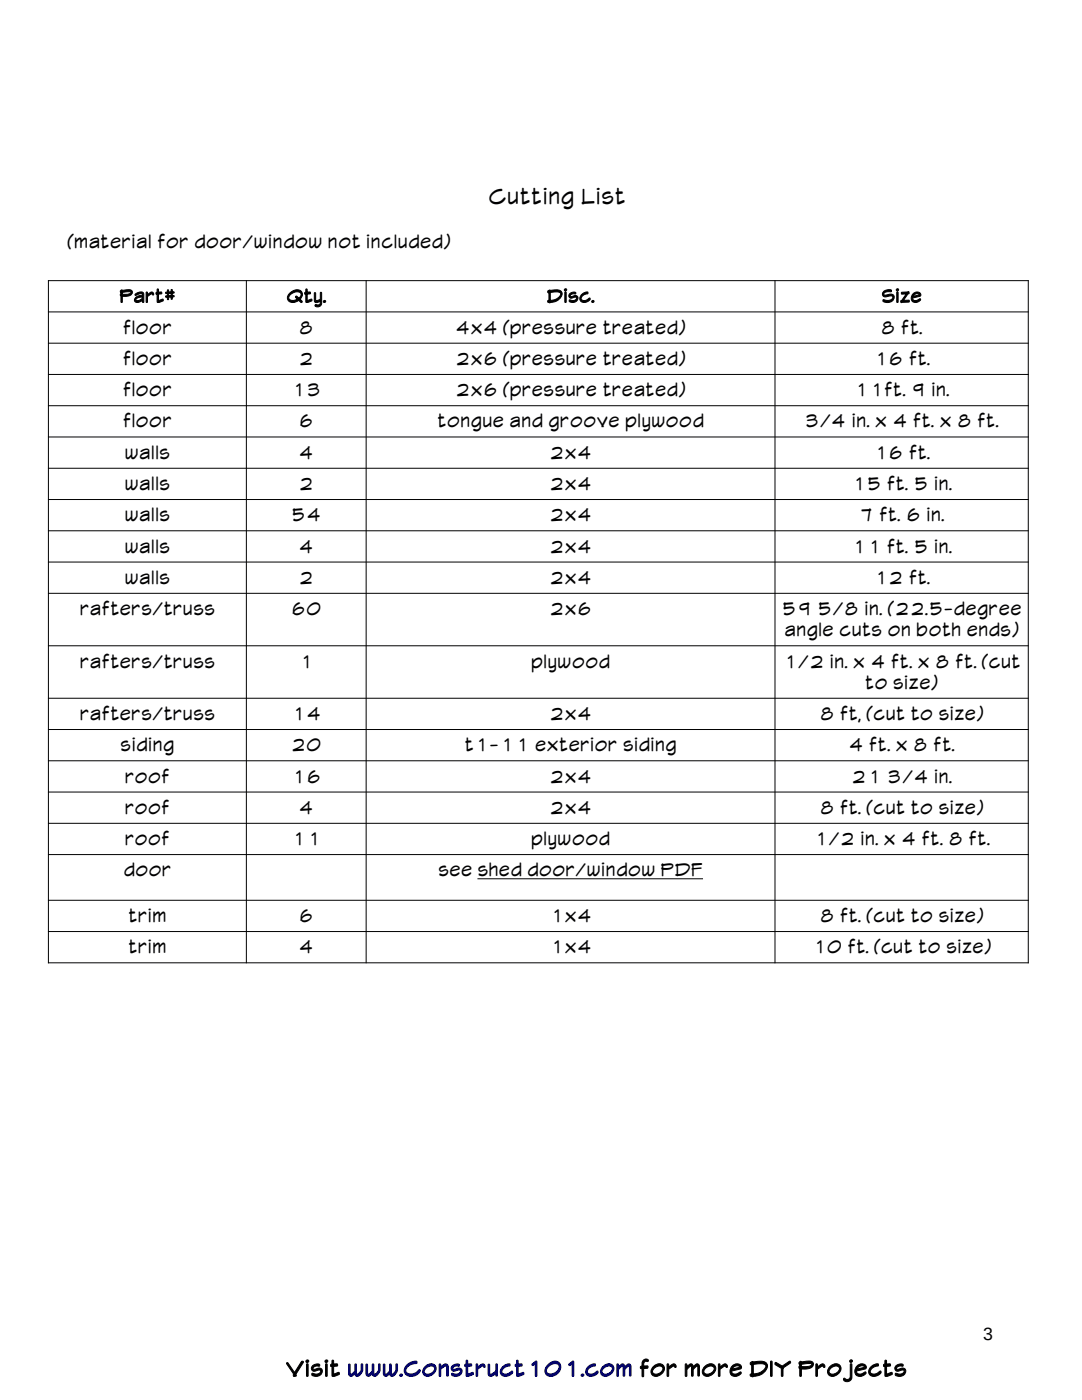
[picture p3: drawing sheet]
<svg xmlns="http://www.w3.org/2000/svg" width="216mm" height="279mm" viewBox="0 0 216 279" stroke-linecap="round" stroke-linejoin="round" font-family="sans-serif">
<defs><g id="words">
<g font-size="4.2">
<text x="97.5" y="40.7">Cutting List</text>
<text x="56.9" y="274.7">Visit www.Construct101.com for more DIY Projects</text>
</g>
<g font-size="3.5">
<text x="13.5" y="49.5">(material for door/window not included)</text>
<text x="23.8" y="60.4">Part#</text>
<text x="57.1" y="60.4">Qty.</text>
<text x="109.1" y="60.4">Disc.</text>
<text x="175.9" y="60.4">Size</text>
<text x="24.5" y="66.6">floor</text>
<text x="59.6" y="66.6">8</text>
<text x="90.8" y="66.6">4x4 (pressure treated)</text>
<text x="175.7" y="66.6">8 ft.</text>
<text x="24.5" y="72.8">floor</text>
<text x="59.6" y="72.8">2</text>
<text x="90.8" y="72.8">2x6 (pressure treated)</text>
<text x="174.2" y="72.8">16 ft.</text>
<text x="24.5" y="79.1">floor</text>
<text x="58.1" y="79.1">13</text>
<text x="90.8" y="79.1">2x6 (pressure treated)</text>
<text x="170.3" y="79.1">11ft. 9 in.</text>
<text x="24.5" y="85.3">floor</text>
<text x="59.6" y="85.3">6</text>
<text x="87.2" y="85.3">tongue and groove plywood</text>
<text x="160.5" y="85.3">3/4 in. x 4 ft. x 8 ft.</text>
<text x="24.8" y="91.6">walls</text>
<text x="59.6" y="91.6">4</text>
<text x="109.6" y="91.6">2x4</text>
<text x="174.2" y="91.6">16 ft.</text>
<text x="24.8" y="97.8">walls</text>
<text x="59.6" y="97.8">2</text>
<text x="109.6" y="97.8">2x4</text>
<text x="169.8" y="97.8">15 ft. 5 in.</text>
<text x="24.8" y="104">walls</text>
<text x="58.1" y="104">54</text>
<text x="109.6" y="104">2x4</text>
<text x="171.3" y="104">7 ft. 6 in.</text>
<text x="24.8" y="110.3">walls</text>
<text x="59.6" y="110.3">4</text>
<text x="109.6" y="110.3">2x4</text>
<text x="169.8" y="110.3">11 ft. 5 in.</text>
<text x="24.8" y="116.5">walls</text>
<text x="59.6" y="116.5">2</text>
<text x="109.6" y="116.5">2x4</text>
<text x="174.2" y="116.5">12 ft.</text>
<text x="15.9" y="122.8">rafters/truss</text>
<text x="58.1" y="122.8">60</text>
<text x="109.6" y="122.8">2x6</text>
<text x="156" y="122.8">59 5/8 in. (22.5-degree</text>
<text x="156.5" y="127">angle cuts on both ends)</text>
<text x="15.9" y="133.2">rafters/truss</text>
<text x="59.6" y="133.2">1</text>
<text x="106" y="133.2">plywood</text>
<text x="156.1" y="133.2">1/2 in. x 4 ft. x 8 ft. (cut</text>
<text x="172.6" y="137.4">to size)</text>
<text x="15.9" y="143.7">rafters/truss</text>
<text x="58.1" y="143.7">14</text>
<text x="109.6" y="143.7">2x4</text>
<text x="163.5" y="143.7">8 ft, (cut to size)</text>
<text x="24" y="149.9">siding</text>
<text x="58.1" y="149.9">20</text>
<text x="92.7" y="149.9">t1-11 exterior siding</text>
<text x="169.3" y="149.9">4 ft. x 8 ft.</text>
<text x="24.9" y="156.2">roof</text>
<text x="58.1" y="156.2">16</text>
<text x="109.6" y="156.2">2x4</text>
<text x="169.8" y="156.2">21 3/4 in.</text>
<text x="24.9" y="162.4">roof</text>
<text x="59.6" y="162.4">4</text>
<text x="109.6" y="162.4">2x4</text>
<text x="163.5" y="162.4">8 ft. (cut to size)</text>
<text x="24.9" y="168.6">roof</text>
<text x="58.1" y="168.6">11</text>
<text x="106" y="168.6">plywood</text>
<text x="162.3" y="168.6">1/2 in. x 4 ft. 8 ft.</text>
<text x="24.6" y="174.9">door</text>
<text x="87.4" y="174.9">see shed door/window PDF</text>
<text x="25.6" y="184">trim</text>
<text x="59.6" y="184">6</text>
<text x="109.6" y="184">1x4</text>
<text x="163.5" y="184">8 ft. (cut to size)</text>
<text x="25.6" y="190.2">trim</text>
<text x="59.6" y="190.2">4</text>
<text x="109.6" y="190.2">1x4</text>
<text x="162" y="190.2">10 ft. (cut to size)</text>
<text x="196.2" y="267.4">3</text>
</g>
</g></defs>
<g fill="none" stroke="#000" stroke-width=".2">
<path d="M9.6 56h195.7M9.7 55.9v136.3M49.2 55.9v136.3M73.1 55.9v136.3M154.6 55.9v136.3M205.2 55.9v136.3M9.6 62.3h195.7M9.6 68.5h195.7M9.6 74.7h195.7M9.6 81h195.7M9.6 87.2h195.7M9.6 93.5h195.7"/>
<path d="M9.6 99.7h195.7M9.6 105.9h195.7M9.6 112.2h195.7M9.6 118.4h195.7M9.6 128.9h195.7M9.6 139.4h195.7M9.6 145.6h195.7M9.6 151.8h195.7M9.6 158.1h195.7M9.6 164.3h195.7M9.6 170.6h195.7M9.6 179.7h195.7"/>
<path d="M95.3 175.4h45M9.6 185.9h195.7M9.6 192.1h195.7"/>
</g>
<use href="#words"/>
</svg>
